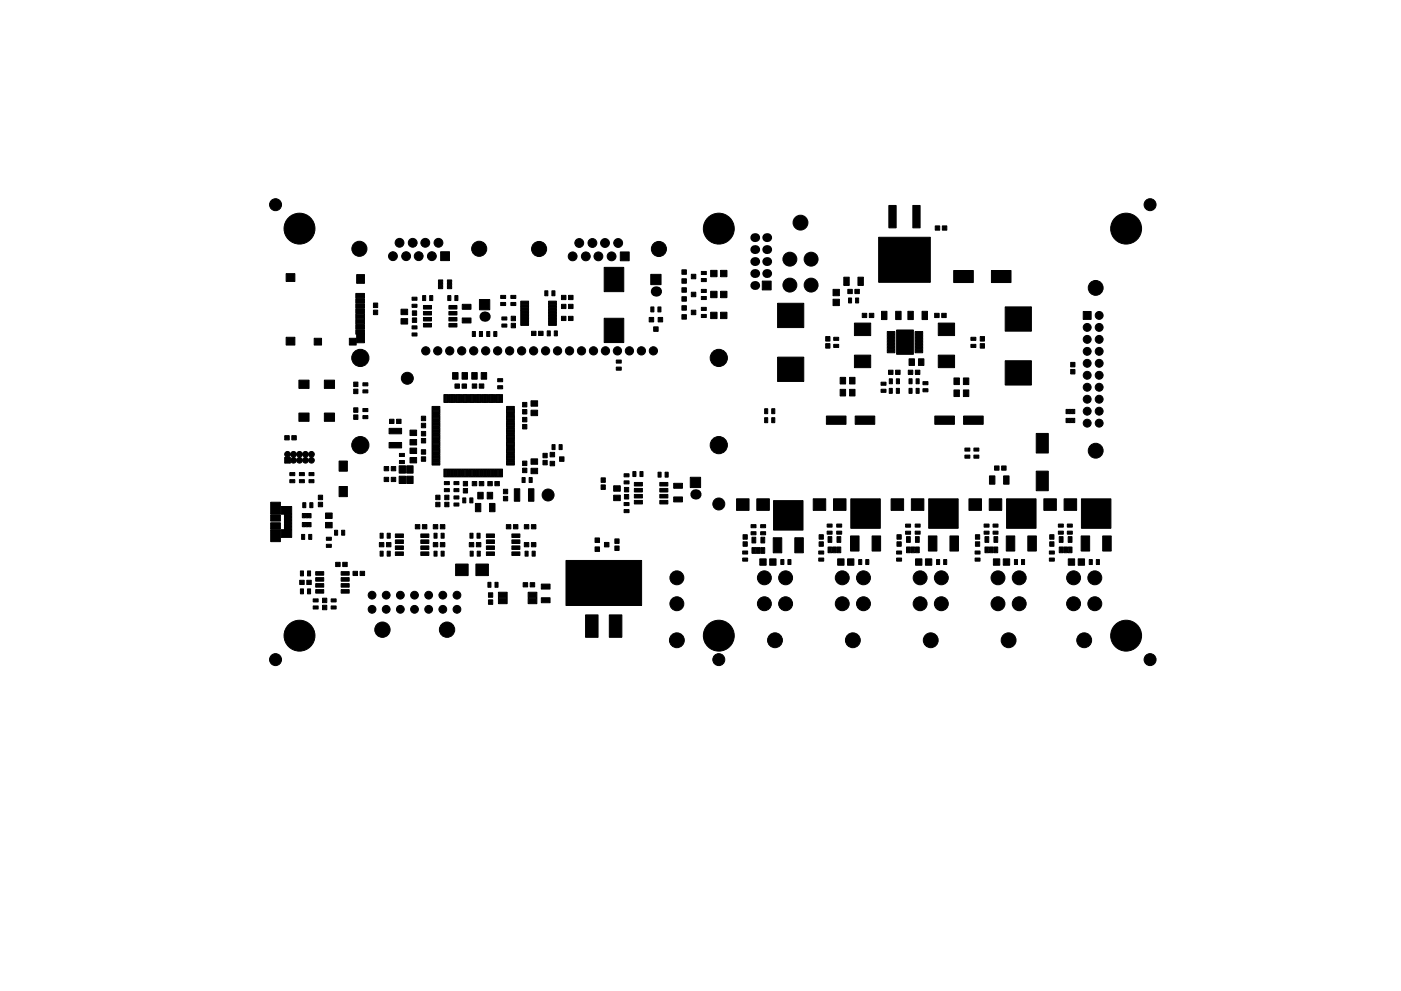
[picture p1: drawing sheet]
<svg xmlns="http://www.w3.org/2000/svg" width="297mm" height="210mm" viewBox="0 0 297 210" stroke-linecap="round" stroke-linejoin="round" font-family="sans-serif">
<g fill="#000" stroke="#000" stroke-width=".21">
<path d="M60.7 58.1h1.8v1.6h-1.8zM75.6 58.3h1.7v1.8h-1.7zM93.4 53.4h1.9v1.9h-1.9zM93 59.4h.9v.5h-.9zM94.9 59.4h.9v.5h-.9zM131.5 53.5h1.9v1.8h-1.9zM144.6 57.2h.9v1h-.9zM144.6 59.1h.9v1h-.9zM146.6 58.2h.9v.9h-.9zM148.7 59.1h1.1v.6h-1.1zM148.7 57.6h1.1v.6h-1.1zM150.7 57.4h1.3v1.3h-1.3z"/>
<path d="M152.8 57.4h1.3v1.3h-1.3zM161.6 59.6h1.9v1.9h-1.9zM186.3 50.3h10.9v9.6h-10.9zM188.5 43.6h1.5v4.7h-1.5zM193.5 43.6h1.6v4.7h-1.6zM198.3 47.9h.9v.9h-.9zM199.8 47.9h.9v.9h-.9zM202.2 57.4h4.2v2.5h-4.2zM210.2 57.4h4.2v2.5h-4.2zM60.7 71.6h1.8v1.6h-1.8zM66.6 71.8h1.6v1.4h-1.6zM74.1 71.8h1.4v1.4h-1.4z"/>
<path d="M75.4 70h1.9v.9h-1.9zM75.4 68.9h1.9v.9h-1.9zM75.4 67.8h1.9v.9h-1.9zM75.4 66.7h1.9v.9h-1.9zM75.4 65.6h1.9v.9h-1.9zM75.4 64.5h1.9v.9h-1.9zM75.4 63.4h1.9v.9h-1.9zM75.4 62.3h1.9v.9h-1.9zM75.6 71h1.7v1.7h-1.7zM79.2 65.8h.9v1h-.9zM79.2 64.3h.9v1h-.9zM85 67.6h1.4v1.2h-1.4z"/>
<path d="M85 65.6h1.4v1.2h-1.4zM87.4 63.1h1v.6h-1zM87.4 64.6h1v.6h-1zM87.4 69.1h1v.7h-1zM87.4 70.6h1v.7h-1zM87.4 67.5h.9v.9h-.9zM87.4 66h.9v.9h-.9zM89.6 62.7h.7v1.1h-.7zM89.8 64.8h1.7v.8h-1.7zM89.8 66.1h1.7v.7h-1.7zM89.8 67.4h1.7v.7h-1.7zM89.8 68.6h1.7v.8h-1.7z"/>
<path d="M91.1 62.7h.7v1.1h-.7zM93 60h.9v.6h-.9zM93 60.7h.9v.5h-.9zM94.9 62.7h.7v1.1h-.7zM95.2 68.6h1.7v.8h-1.7zM95.2 67.4h1.7v.7h-1.7zM95.2 66.1h1.7v.7h-1.7zM95.2 64.8h1.7v.8h-1.7zM94.9 60.7h.9v.5h-.9zM94.9 60h.9v.6h-.9zM96.4 62.7h.7v1.1h-.7zM96 79h1.1v1.5h-1.1z"/>
<path d="M98 64.6h1.9v1h-1.9zM98 67.5h1.9v1h-1.9zM98 79h1.1v1.5h-1.1zM100.1 70.3h.7v1.1h-.7zM101.7 63.5h2.1v2.2h-2.1zM101.6 70.3h.7v1.1h-.7zM103.2 70.3h.6v1.1h-.6zM104.7 70.3h.6v1.1h-.6zM106.2 62.7h1v.6h-1zM106.2 64.2h1v.6h-1zM106.4 67.2h1.1v.7h-1.1zM106.4 68.7h1.1v.7h-1.1z"/>
<path d="M108.4 67.1h.9v.9h-.9zM108.4 68.6h.9v.9h-.9zM108.3 64.2h1.1v.6h-1.1zM108.3 62.7h1.1v.6h-1.1zM110.4 63.9h1.7v.6h-1.7zM110.4 64.5h1.7v.6h-1.7zM110.4 65.2h1.7v.6h-1.7zM110.4 65.8h1.7v.6h-1.7zM110.4 66.5h1.7v.6h-1.7zM110.4 67.1h1.7v.6h-1.7zM110.4 67.8h1.7v.6h-1.7zM110.4 68.4h1.7v.6h-1.7z"/>
<path d="M112.7 70.3h.9v.9h-.9zM114.2 70.3h.9v.9h-.9zM115.5 61.7h.7v1.1h-.7zM116 70.2h.7v1.1h-.7zM117 61.7h.7v1.1h-.7zM116.3 68.4h1.7v.6h-1.7zM116.3 67.8h1.7v.6h-1.7zM116.3 67.1h1.7v.6h-1.7zM116.3 66.5h1.7v.6h-1.7zM116.3 65.8h1.7v.6h-1.7zM116.3 65.2h1.7v.6h-1.7zM116.3 64.5h1.7v.6h-1.7z"/>
<path d="M116.3 63.9h1.7v.6h-1.7zM117.5 70.2h.7v1.1h-.7zM119 64.6h1v.9h-1zM119 67.1h1v.9h-1zM119 62.7h1v.9h-1zM120.5 64.6h1v.9h-1zM120.5 67.1h1v.9h-1zM120.5 62.7h1v.9h-1zM130.7 77.9h1v.6h-1zM130.7 76.4h1v.6h-1zM128.1 67.5h4.2v5.2h-4.2zM128.1 56.7h4.2v5.2h-4.2z"/>
<path d="M138 58.2h2.2v2.2h-2.2zM137.6 67.4h1v.9h-1zM138 65.1h.6v1.1h-.6zM138.6 69.4h.9v.9h-.9zM139.5 65.1h.6v1.1h-.6zM139.5 67.4h1v.9h-1zM144.6 61.1h.9v.9h-.9zM144.6 63h.9v.9h-.9zM144.6 64.9h.9v.9h-.9zM144.6 66.8h.9v.9h-.9zM146.6 62h.9v1h-.9zM146.6 65.8h.9v1h-.9z"/>
<path d="M148.7 65.2h1.1v.7h-1.1zM148.7 66.7h1.1v.7h-1.1zM148.7 62.9h1.1v.7h-1.1zM148.7 61.4h1.1v.7h-1.1zM150.7 61.8h1.3v1.4h-1.3zM150.7 66.2h1.3v1.4h-1.3zM152.8 61.8h1.3v1.4h-1.3zM152.8 66.2h1.3v1.4h-1.3zM164.9 64.3h5.5v5.2h-5.5zM164.9 75.8h5.5v5.1h-5.5zM175.1 71.4h.9v1h-.9zM175.1 72.9h.9v1h-.9z"/>
<path d="M176.8 71.6h1v.6h-1zM176.8 73.1h1v.6h-1zM176.6 63.5h1.4v1.3h-1.4zM176.6 61.4h1.4v1.3h-1.4zM178.9 58.8h1.2v1.8h-1.2zM179.9 63.2h.7v1.1h-.7zM179.7 61.4h1v.9h-1zM181.2 68.5h3.4v2.7h-3.4zM181.2 75.3h3.4v2.7h-3.4zM181.9 58.8h1.2v1.8h-1.2zM181.4 63.2h.7v1.1h-.7zM181.2 61.4h1v.9h-1z"/>
<path d="M182.8 66.5h1v.9h-1zM184.3 66.5h1v.9h-1zM186.9 66h1.2v1.8h-1.2zM188.1 70.3h1.6v.6h-1.6zM188.1 71h1.6v.6h-1.6zM188.1 71.6h1.6v.6h-1.6zM188.1 72.3h1.6v.6h-1.6zM188.1 72.9h1.6v.6h-1.6zM188.1 73.6h1.6v.6h-1.6zM188.1 74.2h1.6v.6h-1.6zM188.4 78.5h.9v.9h-.9zM189.9 78.5h.9v.9h-.9z"/>
<path d="M190.1 70h3.5v5.2h-3.5zM189.9 66h1.2v1.8h-1.2zM192.6 78.5h.9v.9h-.9zM192.5 66h1.1v1.8h-1.1zM192.7 76.1h1.2v1.4h-1.2zM194 74.2h1.6v.6h-1.6zM194 73.6h1.6v.6h-1.6zM194 72.9h1.6v.6h-1.6zM194 72.3h1.6v.6h-1.6zM194 71.6h1.6v.6h-1.6zM194 71h1.6v.6h-1.6zM194 70.3h1.6v.6h-1.6z"/>
<path d="M194.1 78.5h.9v.9h-.9zM194.7 76.1h1.2v1.4h-1.2zM195.5 66h1.1v1.8h-1.1zM198.2 66.5h.9v.9h-.9zM198.9 68.5h3.5v2.7h-3.5zM198.9 75.3h3.5v2.7h-3.5zM199.7 66.5h.9v.9h-.9zM205.8 71.6h1.1v.6h-1.1zM205.8 73.1h1.1v.6h-1.1zM207.8 71.4h.9v1h-.9zM207.8 72.9h.9v1h-.9zM213.1 65.1h5.6v5.2h-5.6z"/>
<path d="M213.1 76.5h5.6v5.2h-5.6zM227 78.4h.9v.9h-.9zM227 76.9h.9v.9h-.9zM229.7 66.1h1.6v1.7h-1.6zM60.4 92.4h.9v.9h-.9zM60.4 97.1h1.2v1.2h-1.2zM61.9 92.4h.9v.9h-.9zM63.4 80.7h2.1v1.7h-2.1zM63.4 87.6h2.1v1.8h-2.1zM68.8 80.7h2.1v1.7h-2.1zM68.8 87.6h2.1v1.8h-2.1zM71.9 97.8h1.7v2.2h-1.7z"/>
<path d="M75 81.1h.9v.9h-.9zM75 82.6h.9v.9h-.9zM75 88h.9v1h-.9zM75 86.5h.9v1h-.9zM76.9 81.2h1.1v.7h-1.1zM76.9 82.7h1.1v.7h-1.1zM76.9 88.2h1.1v.6h-1.1zM76.9 86.7h1.1v.6h-1.1zM81.5 99h.9v.9h-.9zM82.6 89h.9v.9h-.9zM83 99h.9v.9h-.9zM84.1 89h.9v.9h-.9z"/>
<path d="M84.6 98.8h1.4v1.6h-1.4zM84.7 96.2h1v.7h-1zM84.7 97.7h1v.7h-1zM82.5 93.9h2.6v1.1h-2.6zM82.5 90.9h2.6v1.1h-2.6zM86.2 98.8h1.4v1.6h-1.4zM86.9 91.3h1.4v1.1h-1.4zM86.9 93.3h1.4v1.1h-1.4zM86.9 97.1h1.4v1.1h-1.4zM86.9 95.1h1.4v1.1h-1.4zM89.3 91.5h.9v1h-.9zM89.3 93h.9v1h-.9z"/>
<path d="M89.3 96.9h.9v1h-.9zM89.3 95.4h.9v1h-.9zM89.3 89.8h.9v1h-.9zM89.3 88.3h.9v1h-.9zM91.6 86.2h1.7v.5h-1.7zM91.6 86.7h1.7v.5h-1.7zM91.6 87.2h1.7v.5h-1.7zM91.6 87.7h1.7v.5h-1.7zM91.6 88.2h1.7v.5h-1.7zM91.6 88.7h1.7v.5h-1.7zM91.6 89.2h1.7v.5h-1.7zM91.6 89.7h1.7v.5h-1.7z"/>
<path d="M91.6 90.2h1.7v.5h-1.7zM91.6 90.7h1.7v.5h-1.7zM91.6 91.2h1.7v.5h-1.7zM91.6 91.7h1.7v.5h-1.7zM91.6 92.2h1.7v.5h-1.7zM91.6 92.7h1.7v.5h-1.7zM91.6 93.2h1.7v.5h-1.7zM91.6 93.7h1.7v.5h-1.7zM91.6 94.2h1.7v.5h-1.7zM91.6 94.7h1.7v.5h-1.7zM91.6 95.2h1.7v.5h-1.7zM91.6 95.7h1.7v.5h-1.7z"/>
<path d="M91.6 96.2h1.7v.5h-1.7zM91.6 96.7h1.7v.5h-1.7zM91.6 97.2h1.7v.5h-1.7zM91.6 97.7h1.7v.5h-1.7zM91.6 98.2h1.7v.5h-1.7zM94.1 83.7h.4v1.7h-.4zM94.6 83.7h.4v1.7h-.4zM95.1 83.7h.4v1.7h-.4zM95.6 83.7h.4v1.7h-.4zM96.1 83.7h.4v1.7h-.4zM96.6 83.7h.4v1.7h-.4zM96.5 81.5h.9v.9h-.9z"/>
<path d="M97.1 83.7h.4v1.7h-.4zM97.6 83.7h.4v1.7h-.4zM98.1 83.7h.4v1.7h-.4zM98 81.5h.9v.9h-.9zM98.6 83.7h.4v1.7h-.4zM99.1 83.7h.4v1.7h-.4zM100 79h1.2v1.5h-1.2zM99.6 83.7h.4v1.7h-.4zM100.1 81.5h1v.9h-1zM100.1 83.7h.4v1.7h-.4zM100.6 83.7h.4v1.7h-.4zM101.1 83.7h.4v1.7h-.4z"/>
<path d="M101.6 81.5h1v.9h-1zM102 79h1.2v1.5h-1.2zM101.6 83.7h.4v1.7h-.4zM102.1 83.7h.4v1.7h-.4zM102.6 83.7h.4v1.7h-.4zM103.1 83.7h.4v1.7h-.4zM103.6 83.7h.4v1.7h-.4zM104.1 83.7h.4v1.7h-.4zM104.6 83.7h.4v1.7h-.4zM105.5 80.3h1.1v.7h-1.1zM105.5 81.8h1.1v.7h-1.1zM105.1 83.7h.4v1.7h-.4z"/>
<path d="M105.6 83.7h.4v1.7h-.4zM106.1 83.7h.4v1.7h-.4zM107.4 98.2h1.7v.5h-1.7zM107.4 97.7h1.7v.5h-1.7zM107.4 97.2h1.7v.5h-1.7zM107.4 96.7h1.7v.5h-1.7zM107.4 96.2h1.7v.5h-1.7zM107.4 95.7h1.7v.5h-1.7zM107.4 95.2h1.7v.5h-1.7zM107.4 94.7h1.7v.5h-1.7zM107.4 94.2h1.7v.5h-1.7zM107.4 93.7h1.7v.5h-1.7z"/>
<path d="M107.4 93.2h1.7v.5h-1.7zM107.4 92.7h1.7v.5h-1.7zM107.4 92.2h1.7v.5h-1.7zM107.4 91.7h1.7v.5h-1.7zM107.4 91.2h1.7v.5h-1.7zM107.4 90.7h1.7v.5h-1.7zM107.4 90.2h1.7v.5h-1.7zM107.4 89.7h1.7v.5h-1.7zM107.4 89.2h1.7v.5h-1.7zM107.4 88.7h1.7v.5h-1.7zM107.4 88.2h1.7v.5h-1.7zM107.4 87.7h1.7v.5h-1.7z"/>
<path d="M107.4 87.2h1.7v.5h-1.7zM107.4 86.7h1.7v.5h-1.7zM107.4 86.2h1.7v.5h-1.7zM110.8 88.6h.9v.9h-.9zM110.8 90.1h.9v.9h-.9zM110.8 97.8h.9v1h-.9zM110.8 86.9h.9v.9h-.9zM110.8 85.4h.9v.9h-.9zM112.6 97.4h1.4v1.1h-1.4zM112.6 87h1.4v1.2h-1.4zM112.6 85h1.4v1.2h-1.4zM115.1 96.2h.9v.9h-.9z"/>
<path d="M115.1 97.7h.9v.9h-.9zM116.6 96h1v.9h-1zM116.6 97.9h1v.9h-1zM117 94.3h.7v1.1h-.7zM118.6 96.9h1v1h-1zM118.5 94.3h.7v1.1h-.7zM162.1 86.7h.7v1.1h-.7zM162.1 88.6h.7v1.1h-.7zM163.6 86.7h.7v1.1h-.7zM163.6 88.6h.7v1.1h-.7zM178.1 82.6h1.2v1.4h-1.2zM178.1 80.1h1.2v1.4h-1.2z"/>
<path d="M175.2 88.3h4.2v1.7h-4.2zM180.1 82.6h1.2v1.4h-1.2zM180.1 80.1h1.2v1.4h-1.2zM181.3 88.3h4.2v1.7h-4.2zM186.8 82.6h1.1v.6h-1.1zM186.8 81.1h1.1v.6h-1.1zM188.5 82.4h.7v1.1h-.7zM188.5 80.4h.7v1h-.7zM190 82.4h.7v1.1h-.7zM190 80.4h.7v1h-.7zM192.7 80.4h.7v1h-.7zM192.7 82.4h.7v1.1h-.7z"/>
<path d="M194.2 80.4h.7v1h-.7zM194.2 82.4h.7v1.1h-.7zM195.7 82.5h1v.6h-1zM195.7 81h1v.6h-1zM198.2 88.3h4.2v1.7h-4.2zM202.3 82.7h1.1v1.4h-1.1zM202.3 80.2h1.1v1.4h-1.1zM204.3 88.3h4.2v1.7h-4.2zM204.6 95.1h1v.6h-1zM204.6 96.6h1v.6h-1zM204.3 82.7h1.1v1.4h-1.1zM204.3 80.2h1.1v1.4h-1.1z"/>
<path d="M206.5 95.1h1v.6h-1zM206.5 96.6h1v.6h-1zM210.9 98.9h.9v.9h-.9zM212.4 98.9h.9v.9h-.9zM219.7 92h2.6v4.1h-2.6zM226 88.8h.6v.9h-.6zM226 86.9h.6v.9h-.6zM226.7 88.8h.5v.9h-.5zM226.7 86.9h.5v.9h-.5zM227.3 88.8h.6v.9h-.6zM227.3 86.9h.6v.9h-.6zM57.4 109.2h2v1.4h-2z"/>
<path d="M57.4 110.9h2v1.3h-2zM57.4 112.4h2v2.5h-2zM57.4 106.6h2v2.5h-2zM59.6 112.4h2.2v1.6h-2.2zM59.6 107.5h2.2v1.6h-2.2zM60.3 109.1h1.5v.6h-1.5zM60.3 109.8h1.5v.6h-1.5zM60.3 110.4h1.5v.6h-1.5zM60.3 111.1h1.5v.6h-1.5zM60.3 111.7h1.5v.6h-1.5zM61.4 100.3h1.1v.6h-1.1zM61.4 101.8h1.1v.6h-1.1z"/>
<path d="M63.5 100.3h1v.6h-1zM63.5 101.8h1v.6h-1zM64.1 110.9h.5v.9h-.5zM64.1 109h.5v.9h-.5zM64.2 106.7h.6v1h-.6zM63.9 113.4h.7v1h-.7zM64.7 110.9h.6v.9h-.6zM64.7 109h.6v.9h-.6zM65.4 110.9h.5v.9h-.5zM65.4 109h.5v.9h-.5zM65.5 100.3h1.1v.6h-1.1zM65.5 101.8h1.1v.6h-1.1z"/>
<path d="M65.7 106.7h.6v1h-.6zM65.4 113.4h.7v1h-.7zM67.5 106.6h.9v.9h-.9zM67.5 105.1h.9v.9h-.9zM69.2 114h1v.6h-1zM69.2 115.5h1v.6h-1zM69 110.8h1.4v1.2h-1.4zM69 108.8h1.4v1.2h-1.4zM70.9 112.5h.7v1.1h-.7zM71.9 103.2h1.7v2.2h-1.7zM72.4 112.5h.7v1.1h-.7zM80.6 116.9h.6v1.1h-.6z"/>
<path d="M80.6 113.1h.6v1.1h-.6zM80.4 115.1h1v.9h-1zM82.1 116.9h.6v1.1h-.6zM81.5 101.3h.9v.9h-.9zM82.1 113.1h.6v1.1h-.6zM81.9 115.1h1v.9h-1zM83.8 113.3h1.7v.7h-1.7zM83.8 114.6h1.7v.7h-1.7zM83.8 115.8h1.7v.8h-1.7zM83.8 117.1h1.7v.7h-1.7zM83 101.3h.9v.9h-.9zM84.6 101h1.4v1.6h-1.4z"/>
<path d="M86.2 101h1.4v1.6h-1.4zM88.1 111.3h.9v.9h-.9zM89.2 117.1h1.7v.7h-1.7zM89.2 115.8h1.7v.8h-1.7zM89.2 114.6h1.7v.7h-1.7zM89.2 113.3h1.7v.7h-1.7zM89.6 111.3h.9v.9h-.9zM91.9 115.1h.9v.9h-.9zM92 113.1h.7v1.1h-.7zM92.4 105.1h.9v.9h-.9zM92.4 106.6h.9v.9h-.9zM92 116.9h.7v1.1h-.7z"/>
<path d="M91.9 111.3h.9v.9h-.9zM93.4 115.1h.9v.9h-.9zM93.5 113.1h.7v1.1h-.7zM93.5 116.9h.7v1.1h-.7zM94.2 102.2h1.1v.6h-1.1zM94.2 103.7h1.1v.6h-1.1zM93.4 111.3h.9v.9h-.9zM94.1 99.5h.4v1.7h-.4zM94.6 99.5h.4v1.7h-.4zM94.3 106.6h.9v.9h-.9zM94.3 105.1h.9v.9h-.9zM95.1 99.5h.4v1.7h-.4z"/>
<path d="M95.6 99.5h.4v1.7h-.4zM96.2 102.2h1.1v.6h-1.1zM96.2 103.7h1.1v.6h-1.1zM96.1 99.5h.4v1.7h-.4zM96.6 99.5h.4v1.7h-.4zM96.2 106.7h1.1v.7h-1.1zM96.2 105.2h1.1v.7h-1.1zM97.1 99.5h.4v1.7h-.4zM97.6 99.5h.4v1.7h-.4zM98.1 99.5h.4v1.7h-.4zM98.1 105.6h.7v1.1h-.7zM98.6 99.5h.4v1.7h-.4z"/>
<path d="M98.2 103.6h.9v1h-.9zM98.2 102.1h.9v1h-.9zM99.1 99.5h.4v1.7h-.4zM99.7 116.9h.6v1.1h-.6zM99.6 99.5h.4v1.7h-.4zM100.1 102.2h1v.9h-1zM99.6 105.6h.7v1.1h-.7zM99.6 113.1h.7v1.1h-.7zM99.5 115.1h.9v.9h-.9zM100.1 99.5h.4v1.7h-.4zM100.8 106.8h1.1v1.8h-1.1zM100.6 99.5h.4v1.7h-.4z"/>
<path d="M101.2 116.9h.6v1.1h-.6zM101.3 104.4h1.1v1.5h-1.1zM101.1 99.5h.4v1.7h-.4zM101.6 102.2h1v.9h-1zM101.1 113.1h.7v1.1h-.7zM101 115.1h.9v.9h-.9zM101.6 99.5h.4v1.7h-.4zM102.1 99.5h.4v1.7h-.4zM102.6 99.5h.4v1.7h-.4zM103.1 113.3h1.7v.7h-1.7zM103.1 114.6h1.7v.7h-1.7zM103.1 115.8h1.7v.8h-1.7z"/>
<path d="M103.1 117.1h1.7v.7h-1.7zM103.3 104.4h1.1v1.5h-1.1zM103.1 99.5h.4v1.7h-.4zM103.8 106.8h1.1v1.8h-1.1zM103.6 99.5h.4v1.7h-.4zM103.4 102.2h1v.9h-1zM104.1 99.5h.4v1.7h-.4zM104.6 99.5h.4v1.7h-.4zM105.1 99.5h.4v1.7h-.4zM104.9 102.2h1v.9h-1zM105.6 99.5h.4v1.7h-.4zM106.1 99.5h.4v1.7h-.4z"/>
<path d="M107.4 111.3h.9v.9h-.9zM106.7 105.3h.9v1h-.9zM106.7 103.8h.9v1h-.9zM108.5 117.1h1.7v.7h-1.7zM108.5 115.8h1.7v.8h-1.7zM108.5 114.6h1.7v.7h-1.7zM108.5 113.3h1.7v.7h-1.7zM108.9 111.3h.9v.9h-.9zM109 103.7h1.2v2.6h-1.2zM110.7 101.3h.6v1.1h-.6zM111.2 115.1h.9v.9h-.9zM110.8 99.3h.9v1h-.9z"/>
<path d="M111.3 116.9h.7v1.1h-.7zM111.2 111.3h.9v.9h-.9zM112.2 101.3h.6v1.1h-.6zM112.7 115.1h.9v.9h-.9zM112 103.7h1.2v2.6h-1.2zM112.8 116.9h.7v1.1h-.7zM112.7 111.3h.9v.9h-.9zM112.6 99.4h1.4v1.1h-1.4zM126.2 114.1h.9v1h-.9zM126.2 116h.9v1h-.9zM128.2 115.1h.9v.9h-.9zM127.4 102.9h.9v.9h-.9z"/>
<path d="M127.4 101.4h.9v.9h-.9zM130.4 115.8h.9v1h-.9zM130.4 114.3h.9v1h-.9zM130.1 105.1h1.4v1.1h-1.4zM130.1 103.1h1.4v1.1h-1.4zM132.3 106.6h1.1v.7h-1.1zM132.3 108.1h1.1v.7h-1.1zM132.4 104.9h.9v1h-.9zM132.4 103.4h.9v1h-.9zM132.3 102h1.1v.7h-1.1zM132.3 100.5h1.1v.7h-1.1zM134.2 100.1h.6v1h-.6z"/>
<path d="M134.5 102.4h1.7v.7h-1.7zM134.5 103.6h1.7v.8h-1.7zM134.5 104.9h1.7v.8h-1.7zM134.5 106.2h1.7v.7h-1.7zM135.7 100.1h.6v1h-.6zM139.5 100.2h.7v1h-.7zM139.9 106.2h1.7v.7h-1.7zM139.9 104.9h1.7v.8h-1.7zM139.9 103.6h1.7v.8h-1.7zM139.9 102.4h1.7v.7h-1.7zM141 100.2h.7v1h-.7zM142.8 102.5h1.9v1.1h-1.9z"/>
<path d="M142.8 105.4h1.9v1.1h-1.9zM146.4 101.3h2.1v2.1h-2.1zM157.5 116.9h1v.7h-1zM157.5 118.4h1v.7h-1zM157.5 114.9h.9v1h-.9zM157.5 113.4h.9v1h-.9zM156.2 105.8h2.6v2.5h-2.6zM159.2 111.3h1.1v.7h-1.1zM159.2 112.8h1.1v.7h-1.1zM159.4 116.2h.8v1.2h-.8zM159.4 114h.8v1.2h-.8zM160.4 116.2h.8v1.2h-.8z"/>
<path d="M161.3 111.3h1v.7h-1zM161.3 112.8h1v.7h-1zM161.3 116.2h.8v1.2h-.8zM161.3 114h.8v1.2h-.8zM161.1 118.6h1.3v1.3h-1.3zM160.5 105.8h2.6v2.5h-2.6zM163.9 114.1h1.8v3.2h-1.8zM164 106.2h6.3v6.3h-6.3zM163.2 118.6h1.3v1.3h-1.3zM165.5 118.7h.7v1.1h-.7zM167 118.7h.7v1.1h-.7zM168.5 114.1h1.8v3.2h-1.8z"/>
<path d="M173.6 116.9h1v.7h-1zM173.6 118.4h1v.7h-1zM173.7 114.9h.9v1h-.9zM173.7 113.4h.9v1h-.9zM172.4 105.8h2.7v2.5h-2.7zM175.4 111.2h1v.6h-1zM175.4 112.7h1v.6h-1zM175.6 116.1h.8v1.2h-.8zM175.6 113.9h.8v1.2h-.8zM176.5 116.1h.8v1.2h-.8zM177.4 111.2h1.1v.6h-1.1zM177.4 112.7h1.1v.6h-1.1z"/>
<path d="M177.5 116.1h.8v1.2h-.8zM177.5 113.9h.8v1.2h-.8zM177.6 118.6h1.4v1.3h-1.4zM176.7 105.8h2.7v2.5h-2.7zM180.3 113.7h1.8v3.2h-1.8zM180.4 105.8h6.2v6.3h-6.2zM179.7 118.6h1.3v1.3h-1.3zM182.1 118.7h.6v1.1h-.6zM183.6 118.7h.6v1.1h-.6zM184.9 113.7h1.8v3.2h-1.8zM190.1 116.9h1.1v.7h-1.1zM190.1 118.4h1.1v.7h-1.1z"/>
<path d="M190.2 114.9h.9v1h-.9zM190.2 113.4h.9v1h-.9zM188.9 105.8h2.7v2.5h-2.7zM192 111.2h1.1v.7h-1.1zM192 112.7h1.1v.7h-1.1zM192.2 116.1h.8v1.2h-.8zM192.2 113.9h.8v1.2h-.8zM193.1 116.1h.8v1.2h-.8zM194 111.2h1.1v.6h-1.1zM194 112.7h1.1v.6h-1.1zM194.1 116.1h.8v1.2h-.8zM194.1 113.9h.8v1.2h-.8z"/>
<path d="M194.1 118.6h1.4v1.3h-1.4zM193.2 105.8h2.7v2.5h-2.7zM196.8 113.7h1.8v3.2h-1.8zM196.9 105.8h6.2v6.3h-6.2zM196.2 118.6h1.4v1.3h-1.4zM198.6 118.7h.6v1.1h-.6zM200.1 118.7h.6v1.1h-.6zM201.4 113.7h1.8v3.2h-1.8zM206.7 116.9h1.1v.7h-1.1zM206.7 118.4h1.1v.7h-1.1zM206.8 114.9h.9v1h-.9zM206.8 113.4h.9v1h-.9z"/>
<path d="M205.4 105.8h2.7v2.5h-2.7zM208.6 111.2h1.1v.6h-1.1zM208.6 112.7h1.1v.6h-1.1zM208.8 116.1h.8v1.2h-.8zM208.8 113.9h.8v1.2h-.8zM210.5 111.2h1.1v.6h-1.1zM210.5 112.7h1.1v.6h-1.1zM209.8 116.1h.8v1.2h-.8zM209.8 101h1.1v1.7h-1.1zM210.7 116.1h.8v1.2h-.8zM210.7 113.9h.8v1.2h-.8zM210.6 118.6h1.4v1.3h-1.4z"/>
<path d="M209.7 105.8h2.7v2.5h-2.7zM213.3 113.7h1.9v3.2h-1.9zM213.4 105.8h6.3v6.3h-6.3zM212.8 101h1.1v1.7h-1.1zM212.7 118.6h1.4v1.3h-1.4zM215.1 118.7h.6v1.1h-.6zM216.6 118.7h.6v1.1h-.6zM217.9 113.7h1.8v3.2h-1.8zM219.7 100h2.6v4.1h-2.6zM222.5 116.9h1v.7h-1zM222.5 118.4h1v.7h-1zM222.6 114.9h.9v1h-.9z"/>
<path d="M222.6 113.4h.9v1h-.9zM221.3 105.8h2.7v2.5h-2.7zM224.4 111.2h1v.6h-1zM224.4 112.7h1v.6h-1zM224.6 116.1h.8v1.2h-.8zM224.6 113.9h.8v1.2h-.8zM226.3 111.2h1v.6h-1zM226.3 112.7h1v.6h-1zM225.5 116.1h.8v1.2h-.8zM226.5 116.1h.8v1.2h-.8zM226.5 113.9h.8v1.2h-.8zM226.5 118.6h1.3v1.3h-1.3z"/>
<path d="M225.6 105.8h2.7v2.5h-2.7zM229.2 113.7h1.8v3.2h-1.8zM229.3 105.8h6.2v6.3h-6.2zM228.6 118.6h1.3v1.3h-1.3zM230.9 118.7h.7v1.1h-.7zM232.4 118.7h.7v1.1h-.7zM233.8 113.7h1.8v3.2h-1.8zM63.7 124.9h.6v1.1h-.6zM63.7 121.1h.6v1.1h-.6zM63.5 123.1h1v.9h-1zM65.2 124.9h.6v1.1h-.6zM65.2 121.1h.6v1.1h-.6z"/>
<path d="M65 123.1h1v.9h-1zM66.9 121.3h1.7v.7h-1.7zM66.9 122.6h1.7v.7h-1.7zM66.9 123.8h1.7v.8h-1.7zM66.9 125.1h1.7v.7h-1.7zM66.4 128.6h1.1v.6h-1.1zM66.4 127.1h1.1v.6h-1.1zM68.4 126.9h.9v1h-.9zM68.4 128.4h.9v1h-.9zM70.2 127.1h1.1v.6h-1.1zM70.2 128.6h1.1v.6h-1.1zM71.2 119.3h.9v.9h-.9z"/>
<path d="M72.3 125.1h1.7v.7h-1.7zM72.3 123.8h1.7v.8h-1.7zM72.3 122.6h1.7v.7h-1.7zM72.3 121.3h1.7v.7h-1.7zM72.7 119.3h.9v.9h-.9zM74.8 121.2h1v.9h-1zM76.3 121.2h1v.9h-1zM96.6 119.7h2.7v2.4h-2.7zM100.9 119.7h2.7v2.4h-2.7zM103.4 123.5h.7v1.1h-.7zM103.6 125.8h.9v.9h-.9zM103.6 127.3h.9v.9h-.9z"/>
<path d="M104.9 123.5h.7v1.1h-.7zM105.7 125.7h1.8v1.1h-1.8zM105.7 126.9h1.8v1.2h-1.8zM110.9 123.6h1v.9h-1zM112 125.7h1.8v1.1h-1.8zM112 126.9h1.8v1.2h-1.8zM112.4 123.6h1v.9h-1zM114.8 123.9h1.8v1.1h-1.8zM114.8 126.8h1.8v1.1h-1.8zM124.1 130.5h2.7v4.7h-2.7zM129.2 130.5h2.6v4.7h-2.6zM120 118.9h16v9.6h-16z"/>
<circle cx="58.4" cy="43.4" r="1.27"/>
<circle cx="61.1" cy="48.5" r=".38"/>
<circle cx="61.8" cy="50.2" r=".38"/>
<circle cx="61.8" cy="46.8" r=".38"/>
<circle cx="63.5" cy="48.5" r="3.3"/>
<circle cx="63.5" cy="50.9" r=".38"/>
<circle cx="63.5" cy="46.1" r=".38"/>
<circle cx="65.2" cy="50.2" r=".38"/>
<circle cx="65.2" cy="46.8" r=".38"/>
<circle cx="65.9" cy="48.5" r=".38"/>
<circle cx="76.2" cy="52.8" r="1.6"/>
<circle cx="83.3" cy="54.4" r=".94"/>
<circle cx="84.7" cy="51.5" r=".94"/>
<circle cx="86.1" cy="54.4" r=".94"/>
<circle cx="87.5" cy="51.5" r=".94"/>
<circle cx="88.8" cy="54.4" r=".94"/>
<circle cx="90.2" cy="51.5" r=".94"/>
<circle cx="91.6" cy="54.4" r=".94"/>
<circle cx="93" cy="51.5" r=".94"/>
<circle cx="101.6" cy="52.8" r="1.6"/>
<circle cx="114.3" cy="52.8" r="1.6"/>
<circle cx="121.4" cy="54.4" r=".94"/>
<circle cx="122.8" cy="51.6" r=".94"/>
<circle cx="124.2" cy="54.4" r=".94"/>
<circle cx="125.6" cy="51.6" r=".94"/>
<circle cx="126.9" cy="54.4" r=".94"/>
<circle cx="128.3" cy="51.6" r=".94"/>
<circle cx="129.7" cy="54.4" r=".94"/>
<circle cx="131.1" cy="51.6" r=".94"/>
<circle cx="139.7" cy="52.8" r="1.6"/>
<circle cx="150" cy="48.5" r=".38"/>
<circle cx="150.7" cy="46.8" r=".38"/>
<circle cx="150.7" cy="50.2" r=".38"/>
<circle cx="152.4" cy="48.5" r="3.3"/>
<circle cx="152.4" cy="46.1" r=".38"/>
<circle cx="152.4" cy="50.9" r=".38"/>
<circle cx="154.1" cy="50.2" r=".38"/>
<circle cx="154.1" cy="46.8" r=".38"/>
<circle cx="154.8" cy="48.5" r=".38"/>
<circle cx="167.5" cy="55" r="1.48"/>
<circle cx="169.7" cy="47.2" r="1.58"/>
<circle cx="172" cy="55" r="1.48"/>
<circle cx="236.4" cy="48.5" r=".38"/>
<circle cx="237.1" cy="46.8" r=".38"/>
<circle cx="237.1" cy="50.2" r=".38"/>
<circle cx="238.8" cy="50.9" r=".38"/>
<circle cx="238.8" cy="46.1" r=".38"/>
<circle cx="238.8" cy="48.5" r="3.3"/>
<circle cx="240.5" cy="46.8" r=".38"/>
<circle cx="240.5" cy="50.2" r=".38"/>
<circle cx="241.2" cy="48.5" r=".38"/>
<circle cx="243.8" cy="43.4" r="1.27"/>
<circle cx="76.4" cy="75.9" r="1.83"/>
<circle cx="90.3" cy="74.4" r=".88"/>
<circle cx="92.8" cy="74.4" r=".88"/>
<circle cx="95.3" cy="74.4" r=".88"/>
<circle cx="97.9" cy="74.4" r=".88"/>
<circle cx="100.4" cy="74.4" r=".88"/>
<circle cx="103" cy="74.4" r=".88"/>
<circle cx="105.5" cy="74.4" r=".88"/>
<circle cx="108" cy="74.4" r=".88"/>
<circle cx="110.6" cy="74.4" r=".88"/>
<circle cx="113.1" cy="74.4" r=".88"/>
<circle cx="115.7" cy="74.4" r=".88"/>
<circle cx="118.2" cy="74.4" r=".88"/>
<circle cx="120.7" cy="74.4" r=".88"/>
<circle cx="123.3" cy="74.4" r=".88"/>
<circle cx="125.8" cy="74.4" r=".88"/>
<circle cx="128.4" cy="74.4" r=".88"/>
<circle cx="130.9" cy="74.4" r=".88"/>
<circle cx="133.4" cy="74.4" r=".88"/>
<circle cx="136" cy="74.4" r=".88"/>
<circle cx="138.5" cy="74.4" r=".88"/>
<circle cx="152.4" cy="75.9" r="1.83"/>
<circle cx="167.5" cy="60.5" r="1.48"/>
<circle cx="172" cy="60.5" r="1.48"/>
<circle cx="191.1" cy="72.6" r=".24"/>
<circle cx="191.1" cy="71.1" r=".24"/>
<circle cx="191.1" cy="74.1" r=".24"/>
<circle cx="192.6" cy="72.6" r=".24"/>
<circle cx="192.6" cy="71.1" r=".24"/>
<circle cx="192.6" cy="74.1" r=".24"/>
<circle cx="230.5" cy="72" r=".84"/>
<circle cx="230.5" cy="69.5" r=".84"/>
<circle cx="230.5" cy="74.5" r=".84"/>
<circle cx="230.5" cy="77.1" r=".84"/>
<circle cx="230.5" cy="79.6" r=".84"/>
<circle cx="232.3" cy="61.1" r="1.58"/>
<circle cx="233" cy="79.6" r=".84"/>
<circle cx="233" cy="66.9" r=".84"/>
<circle cx="233" cy="77.1" r=".84"/>
<circle cx="233" cy="72" r=".84"/>
<circle cx="233" cy="69.5" r=".84"/>
<circle cx="233" cy="74.5" r=".84"/>
<circle cx="61" cy="96.4" r=".6"/>
<circle cx="62.2" cy="97.7" r=".6"/>
<circle cx="62.2" cy="96.4" r=".6"/>
<circle cx="63.5" cy="97.7" r=".6"/>
<circle cx="63.5" cy="96.4" r=".6"/>
<circle cx="64.8" cy="97.7" r=".6"/>
<circle cx="64.8" cy="96.4" r=".6"/>
<circle cx="66" cy="96.4" r=".6"/>
<circle cx="66" cy="97.7" r=".6"/>
<circle cx="76.4" cy="94.4" r="1.83"/>
<circle cx="86.4" cy="80.3" r="1.27"/>
<circle cx="152.4" cy="94.4" r="1.83"/>
<circle cx="230.5" cy="87.2" r=".84"/>
<circle cx="230.5" cy="89.8" r=".84"/>
<circle cx="230.5" cy="84.7" r=".84"/>
<circle cx="230.5" cy="82.2" r=".84"/>
<circle cx="232.3" cy="95.6" r="1.58"/>
<circle cx="233" cy="82.2" r=".84"/>
<circle cx="233" cy="87.2" r=".84"/>
<circle cx="233" cy="89.8" r=".84"/>
<circle cx="233" cy="84.7" r=".84"/>
<circle cx="116.2" cy="105" r="1.27"/>
<circle cx="152.4" cy="106.9" r="1.27"/>
<circle cx="58.4" cy="139.9" r="1.27"/>
<circle cx="61.1" cy="134.9" r=".38"/>
<circle cx="61.8" cy="133.2" r=".38"/>
<circle cx="61.8" cy="136.6" r=".38"/>
<circle cx="63.5" cy="134.9" r="3.3"/>
<circle cx="63.5" cy="137.3" r=".38"/>
<circle cx="63.5" cy="132.5" r=".38"/>
<circle cx="65.2" cy="133.2" r=".38"/>
<circle cx="65.2" cy="136.6" r=".38"/>
<circle cx="65.9" cy="134.9" r=".38"/>
<circle cx="78.9" cy="129.3" r=".83"/>
<circle cx="78.9" cy="126.3" r=".83"/>
<circle cx="81.1" cy="133.6" r="1.63"/>
<circle cx="81.9" cy="129.3" r=".83"/>
<circle cx="81.9" cy="126.3" r=".83"/>
<circle cx="84.9" cy="129.3" r=".83"/>
<circle cx="84.9" cy="126.3" r=".83"/>
<circle cx="87.9" cy="129.3" r=".83"/>
<circle cx="87.9" cy="126.3" r=".83"/>
<circle cx="90.9" cy="129.3" r=".83"/>
<circle cx="90.9" cy="126.3" r=".83"/>
<circle cx="93.9" cy="129.3" r=".83"/>
<circle cx="93.9" cy="126.3" r=".83"/>
<circle cx="94.8" cy="133.6" r="1.63"/>
<circle cx="96.9" cy="129.3" r=".83"/>
<circle cx="96.9" cy="126.3" r=".83"/>
<circle cx="143.5" cy="135.8" r="1.58"/>
<circle cx="143.5" cy="122.6" r="1.48"/>
<circle cx="143.5" cy="128.1" r="1.48"/>
<circle cx="150" cy="134.9" r=".38"/>
<circle cx="150.7" cy="133.2" r=".38"/>
<circle cx="150.7" cy="136.6" r=".38"/>
<circle cx="152.4" cy="134.9" r="3.3"/>
<circle cx="152.4" cy="132.5" r=".38"/>
<circle cx="152.4" cy="137.3" r=".38"/>
<circle cx="152.4" cy="139.9" r="1.27"/>
<circle cx="154.1" cy="136.6" r=".38"/>
<circle cx="154.1" cy="133.2" r=".38"/>
<circle cx="154.8" cy="134.9" r=".38"/>
<circle cx="162.1" cy="122.6" r="1.48"/>
<circle cx="162.1" cy="128.1" r="1.48"/>
<circle cx="164.3" cy="135.8" r="1.58"/>
<circle cx="166.6" cy="122.6" r="1.48"/>
<circle cx="166.6" cy="128.1" r="1.48"/>
<circle cx="178.6" cy="122.6" r="1.48"/>
<circle cx="178.6" cy="128.1" r="1.48"/>
<circle cx="180.8" cy="135.8" r="1.58"/>
<circle cx="183.1" cy="122.6" r="1.48"/>
<circle cx="183.1" cy="128.1" r="1.48"/>
<circle cx="195.1" cy="122.6" r="1.48"/>
<circle cx="195.1" cy="128.1" r="1.48"/>
<circle cx="197.3" cy="135.8" r="1.58"/>
<circle cx="199.6" cy="122.6" r="1.48"/>
<circle cx="199.6" cy="128.1" r="1.48"/>
<circle cx="211.6" cy="122.6" r="1.48"/>
<circle cx="211.6" cy="128.1" r="1.48"/>
<circle cx="213.8" cy="135.8" r="1.58"/>
<circle cx="216.1" cy="122.6" r="1.48"/>
<circle cx="216.1" cy="128.1" r="1.48"/>
<circle cx="227.6" cy="122.6" r="1.48"/>
<circle cx="227.6" cy="128.1" r="1.48"/>
<circle cx="229.9" cy="135.8" r="1.58"/>
<circle cx="232.1" cy="122.6" r="1.48"/>
<circle cx="232.1" cy="128.1" r="1.48"/>
<circle cx="236.4" cy="134.9" r=".38"/>
<circle cx="237.1" cy="136.6" r=".38"/>
<circle cx="237.1" cy="133.2" r=".38"/>
<circle cx="238.8" cy="132.5" r=".38"/>
<circle cx="238.8" cy="137.3" r=".38"/>
<circle cx="238.8" cy="134.9" r="3.3"/>
<circle cx="240.5" cy="136.6" r=".38"/>
<circle cx="240.5" cy="133.2" r=".38"/>
<circle cx="241.2" cy="134.9" r=".38"/>
<circle cx="243.8" cy="139.9" r="1.27"/>
</g>
<g fill="#000">
<circle cx="160" cy="58" r=".94"/>
<circle cx="160" cy="55.5" r=".94"/>
<circle cx="160" cy="53" r=".94"/>
<circle cx="160" cy="50.4" r=".94"/>
<circle cx="162.6" cy="50.4" r=".94"/>
<circle cx="162.6" cy="58" r=".94"/>
<circle cx="162.6" cy="53" r=".94"/>
<circle cx="162.6" cy="55.5" r=".94"/>
<circle cx="102.7" cy="67.2" r="1.09"/>
<circle cx="139.1" cy="61.8" r="1.09"/>
<circle cx="160" cy="60.6" r=".94"/>
<circle cx="147.4" cy="104.9" r="1.09"/>
</g>
</svg>
